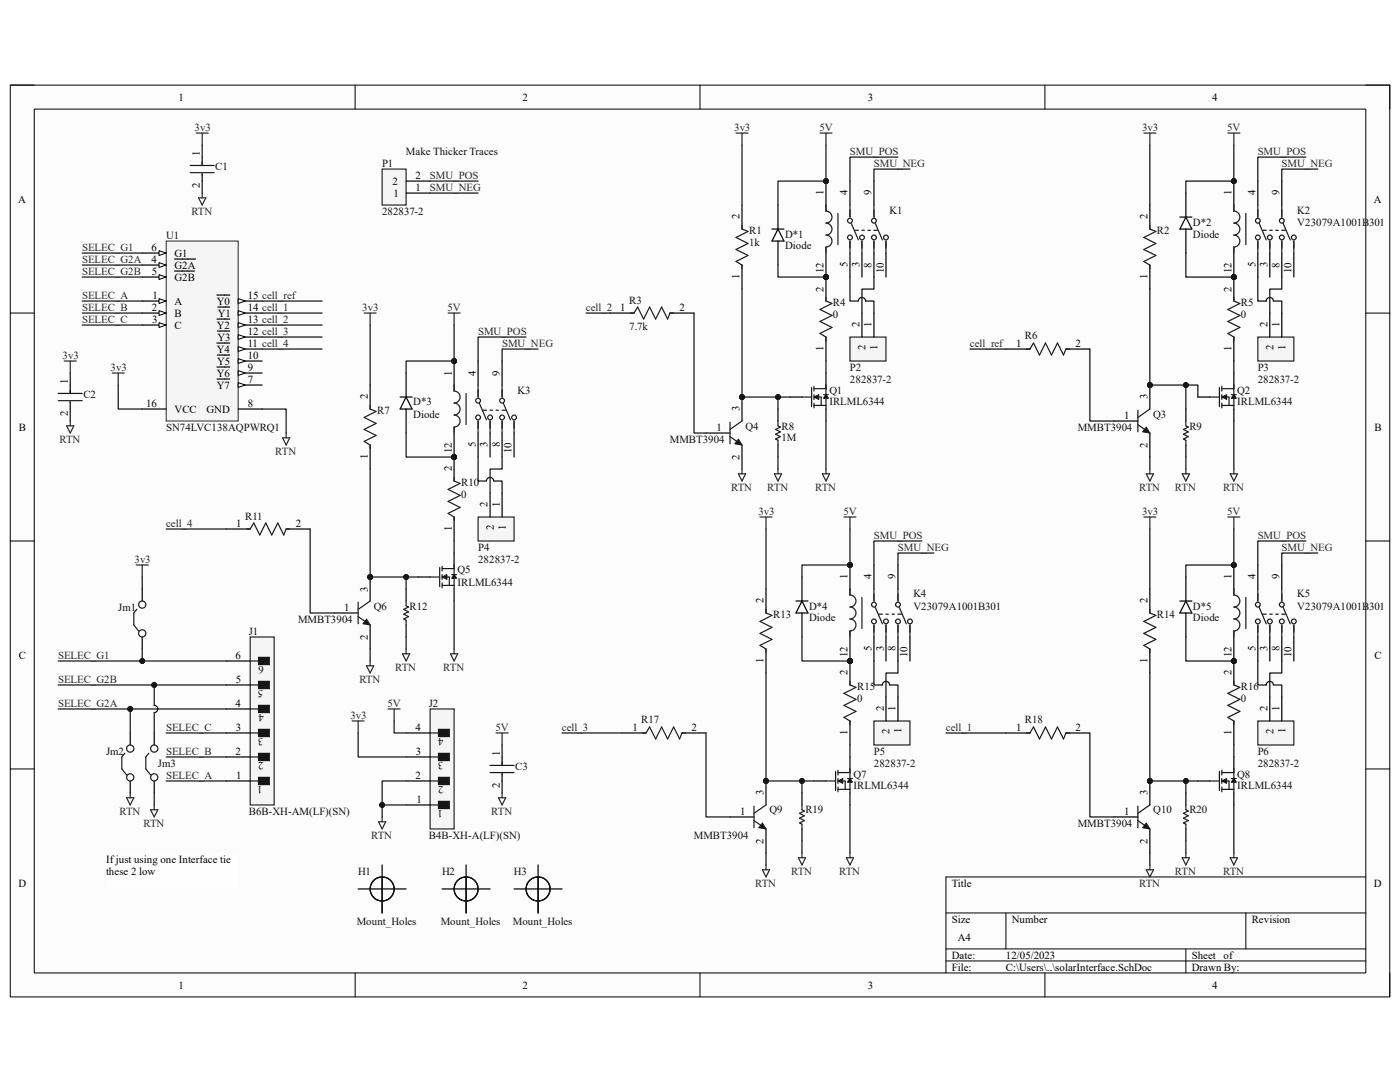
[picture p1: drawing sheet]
<svg xmlns="http://www.w3.org/2000/svg" width="279mm" height="216mm" viewBox="0 0 279 216" stroke-linecap="round" stroke-linejoin="round" font-family="sans-serif">
<defs><g id="words">
<g font-size="2.2">
<text x="35.6" y="20.1">1</text>
<text x="104.3" y="20.1">2</text>
<text x="173.2" y="20.1">3</text>
<text x="241.9" y="20.1">4</text>
<text x="39.9" y="31.1" transform="rotate(-90 39.9 31.1)">1</text>
<text x="82.9" y="35.7">2</text>
<text x="3.6" y="40.5">A</text>
<text x="39.9" y="37.6" transform="rotate(-90 39.9 37.6)">2</text>
<text x="78.4" y="36.9">2</text>
<text x="78.5" y="39.2">1</text>
<text x="82.9" y="38.1">1</text>
<text x="164.4" y="39" transform="rotate(-90 164.4 39)">1</text>
<text x="169.2" y="39" transform="rotate(-90 169.2 39)">4</text>
<text x="173.9" y="39" transform="rotate(-90 173.9 39)">9</text>
<text x="245.7" y="39" transform="rotate(-90 245.7 39)">1</text>
<text x="250.6" y="39" transform="rotate(-90 250.6 39)">4</text>
<text x="255.4" y="39" transform="rotate(-90 255.4 39)">9</text>
<text x="274.2" y="40.5">A</text>
<text x="147.6" y="43.8" transform="rotate(-90 147.6 43.8)">2</text>
<text x="229" y="43.8" transform="rotate(-90 229 43.8)">2</text>
<text x="30.2" y="52.4">4</text>
<text x="30.2" y="50">6</text>
<text x="34.8" y="53.6">G2A</text>
<text x="34.8" y="51.2">G1</text>
<text x="169.2" y="53.3" transform="rotate(-90 169.2 53.3)">5</text>
<text x="171.5" y="53.3" transform="rotate(-90 171.5 53.3)">3</text>
<text x="173.9" y="53.4" transform="rotate(-90 173.9 53.4)">8</text>
<text x="250.6" y="53.3" transform="rotate(-90 250.6 53.3)">5</text>
<text x="252.9" y="53.3" transform="rotate(-90 252.9 53.3)">3</text>
<text x="255.4" y="53.4" transform="rotate(-90 255.4 53.4)">8</text>
<text x="30.3" y="54.8">5</text>
<text x="30.4" y="59.6">1</text>
<text x="34.8" y="56">G2B</text>
<text x="49.4" y="59.6">15 cell_ref</text>
<text x="147.6" y="55.6" transform="rotate(-90 147.6 55.6)">1</text>
<text x="164.4" y="58.2" transform="rotate(-90 164.4 58.2)">2</text>
<text x="164.4" y="54.5" transform="rotate(-90 164.4 54.5)">12</text>
<text x="176.4" y="54.5" transform="rotate(-90 176.4 54.5)">10</text>
<text x="229" y="55.6" transform="rotate(-90 229 55.6)">1</text>
<text x="245.7" y="54.5" transform="rotate(-90 245.7 54.5)">12</text>
<text x="245.8" y="58.2" transform="rotate(-90 245.8 58.2)">2</text>
<text x="257.7" y="54.5" transform="rotate(-90 257.7 54.5)">10</text>
<text x="30.3" y="62">2</text>
<text x="30.4" y="64.4">3</text>
<text x="34.8" y="60.8">A</text>
<text x="34.8" y="63.2">B</text>
<text x="34.8" y="65.6">C</text>
<text x="43.3" y="60.8">Y0</text>
<text x="43.3" y="65.6">Y2</text>
<text x="43.5" y="63.2">Y1</text>
<text x="49.4" y="64.4">13 cell_2</text>
<text x="49.4" y="62">14 cell_1</text>
<text x="123.8" y="62">1</text>
<text x="135.6" y="62">2</text>
<text x="171.5" y="65.3" transform="rotate(-90 171.5 65.3)">2</text>
<text x="173.9" y="65.3" transform="rotate(-90 173.9 65.3)">1</text>
<text x="252.9" y="65.3" transform="rotate(-90 252.9 65.3)">2</text>
<text x="255.4" y="65.3" transform="rotate(-90 255.4 65.3)">1</text>
<text x="43.3" y="70.4">Y4</text>
<text x="43.4" y="68">Y3</text>
<text x="49.4" y="71.6">10</text>
<text x="49.4" y="69.2">11 cell_4</text>
<text x="49.4" y="66.8">12 cell_3</text>
<text x="164.4" y="70" transform="rotate(-90 164.4 70)">1</text>
<text x="172.8" y="69.9" transform="rotate(-90 172.8 69.9)">2</text>
<text x="175.1" y="69.8" transform="rotate(-90 175.1 69.8)">1</text>
<text x="202.8" y="69.2">1</text>
<text x="214.6" y="69.2">2</text>
<text x="245.7" y="70" transform="rotate(-90 245.7 70)">1</text>
<text x="254.1" y="69.9" transform="rotate(-90 254.1 69.9)">2</text>
<text x="256.5" y="69.8" transform="rotate(-90 256.5 69.8)">1</text>
<text x="13.5" y="76.6" transform="rotate(-90 13.5 76.6)">1</text>
<text x="43.3" y="75.2">Y6</text>
<text x="43.3" y="77.6">Y7</text>
<text x="43.3" y="72.8">Y5</text>
<text x="49.4" y="76.4">7</text>
<text x="49.4" y="74">9</text>
<text x="90.2" y="74.9" transform="rotate(-90 90.2 74.9)">1</text>
<text x="95" y="74.9" transform="rotate(-90 95 74.9)">4</text>
<text x="99.7" y="74.9" transform="rotate(-90 99.7 74.9)">9</text>
<text x="13.5" y="83.1" transform="rotate(-90 13.5 83.1)">2</text>
<text x="29.2" y="81.2">16</text>
<text x="34.8" y="82.3">VCC</text>
<text x="41.2" y="82.3">GND</text>
<text x="49.4" y="81.2">8</text>
<text x="73.4" y="79.7" transform="rotate(-90 73.4 79.7)">2</text>
<text x="147.6" y="82.1" transform="rotate(-90 147.6 82.1)">3</text>
<text x="224.3" y="83.6">1</text>
<text x="229" y="79.7" transform="rotate(-90 229 79.7)">3</text>
<text x="3.8" y="85.9">B</text>
<text x="95" y="89.2" transform="rotate(-90 95 89.2)">5</text>
<text x="97.3" y="89.2" transform="rotate(-90 97.3 89.2)">3</text>
<text x="99.7" y="89.3" transform="rotate(-90 99.7 89.3)">8</text>
<text x="143" y="85.9">1</text>
<text x="229" y="89.3" transform="rotate(-90 229 89.3)">2</text>
<text x="274.3" y="85.9">B</text>
<text x="73.4" y="91.5" transform="rotate(-90 73.4 91.5)">1</text>
<text x="90.2" y="94.1" transform="rotate(-90 90.2 94.1)">2</text>
<text x="90.2" y="90.4" transform="rotate(-90 90.2 90.4)">12</text>
<text x="102.1" y="90.4" transform="rotate(-90 102.1 90.4)">10</text>
<text x="147.6" y="91.7" transform="rotate(-90 147.6 91.7)">2</text>
<text x="97.3" y="101.3" transform="rotate(-90 97.3 101.3)">2</text>
<text x="99.7" y="101.3" transform="rotate(-90 99.7 101.3)">1</text>
<text x="47.2" y="105.1">1</text>
<text x="59" y="105.1">2</text>
<text x="90.2" y="105.9" transform="rotate(-90 90.2 105.9)">1</text>
<text x="98.6" y="105.8" transform="rotate(-90 98.6 105.8)">2</text>
<text x="100.9" y="105.7" transform="rotate(-90 100.9 105.7)">1</text>
<text x="73.4" y="118" transform="rotate(-90 73.4 118)">3</text>
<text x="169.2" y="115.6" transform="rotate(-90 169.2 115.6)">1</text>
<text x="173.9" y="115.6" transform="rotate(-90 173.9 115.6)">4</text>
<text x="178.7" y="115.6" transform="rotate(-90 178.7 115.6)">9</text>
<text x="245.7" y="115.6" transform="rotate(-90 245.7 115.6)">1</text>
<text x="250.6" y="115.6" transform="rotate(-90 250.6 115.6)">4</text>
<text x="255.4" y="115.6" transform="rotate(-90 255.4 115.6)">9</text>
<text x="68.7" y="121.8">1</text>
<text x="152.4" y="120.4" transform="rotate(-90 152.4 120.4)">2</text>
<text x="229" y="120.4" transform="rotate(-90 229 120.4)">2</text>
<text x="3.7" y="131.4">C</text>
<text x="47" y="131.4">6</text>
<text x="73.4" y="127.6" transform="rotate(-90 73.4 127.6)">2</text>
<text x="169.2" y="131.1" transform="rotate(-90 169.2 131.1)">12</text>
<text x="173.9" y="130" transform="rotate(-90 173.9 130)">5</text>
<text x="176.4" y="129.9" transform="rotate(-90 176.4 129.9)">3</text>
<text x="178.7" y="130" transform="rotate(-90 178.7 130)">8</text>
<text x="181.1" y="131.1" transform="rotate(-90 181.1 131.1)">10</text>
<text x="245.7" y="131.1" transform="rotate(-90 245.7 131.1)">12</text>
<text x="250.6" y="130" transform="rotate(-90 250.6 130)">5</text>
<text x="252.9" y="129.9" transform="rotate(-90 252.9 129.9)">3</text>
<text x="255.4" y="130" transform="rotate(-90 255.4 130)">8</text>
<text x="257.7" y="131.1" transform="rotate(-90 257.7 131.1)">10</text>
<text x="274.3" y="131.4">C</text>
<text x="47.1" y="136.2">5</text>
<text x="152.4" y="132.3" transform="rotate(-90 152.4 132.3)">1</text>
<text x="169.2" y="134.7" transform="rotate(-90 169.2 134.7)">2</text>
<text x="229" y="132.3" transform="rotate(-90 229 132.3)">1</text>
<text x="245.7" y="134.7" transform="rotate(-90 245.7 134.7)">2</text>
<text x="47" y="141">4</text>
<text x="176.4" y="141.9" transform="rotate(-90 176.4 141.9)">2</text>
<text x="178.7" y="141.9" transform="rotate(-90 178.7 141.9)">1</text>
<text x="252.9" y="141.9" transform="rotate(-90 252.9 141.9)">2</text>
<text x="255.4" y="141.9" transform="rotate(-90 255.4 141.9)">1</text>
<text x="47.1" y="145.8">3</text>
<text x="82.9" y="145.8">4</text>
<text x="126.2" y="145.8">1</text>
<text x="138" y="145.8">2</text>
<text x="169.2" y="146.6" transform="rotate(-90 169.2 146.6)">1</text>
<text x="177.5" y="146.5" transform="rotate(-90 177.5 146.5)">2</text>
<text x="179.9" y="146.3" transform="rotate(-90 179.9 146.3)">1</text>
<text x="202.8" y="145.8">1</text>
<text x="214.6" y="145.8">2</text>
<text x="245.7" y="146.6" transform="rotate(-90 245.7 146.6)">1</text>
<text x="254.1" y="146.5" transform="rotate(-90 254.1 146.5)">2</text>
<text x="256.5" y="146.3" transform="rotate(-90 256.5 146.3)">1</text>
<text x="47" y="150.6">2</text>
<text x="47.2" y="155.4">1</text>
<text x="82.9" y="155.4">2</text>
<text x="83" y="150.6">3</text>
<text x="99.7" y="150.8" transform="rotate(-90 99.7 150.8)">1</text>
<text x="83.1" y="160.1">1</text>
<text x="99.7" y="157.3" transform="rotate(-90 99.7 157.3)">2</text>
<text x="152.4" y="158.7" transform="rotate(-90 152.4 158.7)">3</text>
<text x="229" y="158.7" transform="rotate(-90 229 158.7)">3</text>
<text x="147.7" y="162.6">1</text>
<text x="224.3" y="162.6">1</text>
<text x="21.2" y="172.1">If just using one Interface tie</text>
<text x="152.4" y="168.3" transform="rotate(-90 152.4 168.3)">2</text>
<text x="229" y="168.3" transform="rotate(-90 229 168.3)">2</text>
<text x="3.7" y="176.9">D</text>
<text x="21.2" y="174.5">these 2 low</text>
<text x="189.9" y="176.9">Title</text>
<text x="274.2" y="176.9">D</text>
<text x="189.9" y="184.1">Size</text>
<text x="201.9" y="184.1">Number</text>
<text x="249.8" y="184.1">Revision</text>
<text x="189.9" y="191.3">Date:</text>
<text x="191.2" y="187.7">A4</text>
<text x="200.7" y="191.3">12/05/2023</text>
<text x="237.8" y="191.3">Sheet of</text>
<text x="35.6" y="197.3">1</text>
<text x="104.3" y="197.3">2</text>
<text x="173.2" y="197.3">3</text>
<text x="189.9" y="193.7">File:</text>
<text x="200.7" y="193.7">C:\Users\..\solarInterface.SchDoc</text>
<text x="237.9" y="193.7">Drawn By:</text>
<text x="241.9" y="197.3">4</text>
</g>
<g font-size="2.2" fill="#262626">
<text x="38.8" y="26.1">3v3</text>
<text x="146.5" y="26.1">3v3</text>
<text x="163.5" y="26.1">5V</text>
<text x="227.9" y="26.1">3v3</text>
<text x="244.9" y="26.1">5V</text>
<text x="85.8" y="35.7">SMU_POS</text>
<text x="169.6" y="30.9">SMU_POS</text>
<text x="174.4" y="33.3">SMU_NEG</text>
<text x="251" y="30.9">SMU_POS</text>
<text x="255.8" y="33.3">SMU_NEG</text>
<text x="85.8" y="38.1">SMU_NEG</text>
<text x="38.2" y="42.8">RTN</text>
<text x="16.4" y="50">SELEC_G1</text>
<text x="16.4" y="52.4">SELEC_G2A</text>
<text x="16.4" y="59.6">SELEC_A</text>
<text x="16.4" y="54.8">SELEC_G2B</text>
<text x="16.4" y="62">SELEC_B</text>
<text x="16.4" y="64.4">SELEC_C</text>
<text x="72.3" y="62">3v3</text>
<text x="89.3" y="62">5V</text>
<text x="116.9" y="62">cell_2</text>
<text x="12.5" y="71.6">3v3</text>
<text x="95.4" y="66.8">SMU_POS</text>
<text x="100.2" y="69.2">SMU_NEG</text>
<text x="193.5" y="69.2">cell_ref</text>
<text x="22.1" y="74">3v3</text>
<text x="11.9" y="88.3">RTN</text>
<text x="54.9" y="90.7">RTN</text>
<text x="145.9" y="97.9">RTN</text>
<text x="153.1" y="97.9">RTN</text>
<text x="162.7" y="97.9">RTN</text>
<text x="227.3" y="97.9">RTN</text>
<text x="234.5" y="97.9">RTN</text>
<text x="244.1" y="97.9">RTN</text>
<text x="33.1" y="105.1">cell_4</text>
<text x="151.3" y="102.7">3v3</text>
<text x="168.3" y="102.7">5V</text>
<text x="174.4" y="107.5">SMU_POS</text>
<text x="227.9" y="102.7">3v3</text>
<text x="244.9" y="102.7">5V</text>
<text x="251" y="107.5">SMU_POS</text>
<text x="26.8" y="112.3">3v3</text>
<text x="179.2" y="109.9">SMU_NEG</text>
<text x="255.8" y="109.9">SMU_NEG</text>
<text x="11.6" y="131.4">SELEC_G1</text>
<text x="11.6" y="136.2">SELEC_G2B</text>
<text x="71.7" y="136.2">RTN</text>
<text x="78.9" y="133.8">RTN</text>
<text x="88.5" y="133.8">RTN</text>
<text x="11.6" y="141">SELEC_G2A</text>
<text x="69.9" y="143.4">3v3</text>
<text x="77.3" y="141">5V</text>
<text x="33.1" y="145.8">SELEC_C</text>
<text x="98.9" y="145.8">5V</text>
<text x="112.1" y="145.8">cell_3</text>
<text x="188.8" y="145.8">cell_1</text>
<text x="33.1" y="150.6">SELEC_B</text>
<text x="33.1" y="155.4">SELEC_A</text>
<text x="23.8" y="162.6">RTN</text>
<text x="28.6" y="164.9">RTN</text>
<text x="74.1" y="167.3">RTN</text>
<text x="98" y="162.6">RTN</text>
<text x="150.7" y="176.9">RTN</text>
<text x="157.9" y="174.5">RTN</text>
<text x="167.5" y="174.5">RTN</text>
<text x="227.3" y="176.9">RTN</text>
<text x="234.5" y="174.5">RTN</text>
<text x="244.1" y="174.5">RTN</text>
</g>
<g font-size="2.2" fill="#0e0e0e">
<text x="43" y="34">C1</text>
<text x="76.2" y="33.3">P1</text>
<text x="81" y="30.9">Make Thicker Traces</text>
<text x="33.1" y="47.6">U1</text>
<text x="76.2" y="42.8">282837-2</text>
<text x="149.5" y="46.7">R1</text>
<text x="156.7" y="47.4">D*1</text>
<text x="177.5" y="42.6">K1</text>
<text x="230.9" y="46.7">R2</text>
<text x="238.1" y="45">D*2</text>
<text x="238.1" y="47.4">Diode</text>
<text x="258.9" y="42.6">K2</text>
<text x="258.9" y="45">V23079A1001B301</text>
<text x="149.5" y="49.1">1k</text>
<text x="156.7" y="49.8">Diode</text>
<text x="125.6" y="60.6">R3</text>
<text x="125.6" y="65.8">7.7k</text>
<text x="166.2" y="61">R4</text>
<text x="166.2" y="63.5">0</text>
<text x="247.6" y="61">R5</text>
<text x="247.6" y="63.5">0</text>
<text x="204.6" y="67.7">R6</text>
<text x="169.6" y="74">P2</text>
<text x="169.6" y="76.4">282837-2</text>
<text x="251" y="74">P3</text>
<text x="251" y="76.4">282837-2</text>
<text x="16.6" y="79.5">C2</text>
<text x="75.3" y="82.6">R7</text>
<text x="82.5" y="80.9">D*3</text>
<text x="82.5" y="83.3">Diode</text>
<text x="103.3" y="78.5">K3</text>
<text x="165.5" y="78.5">Q1</text>
<text x="165.5" y="80.9">IRLML6344</text>
<text x="230.2" y="83.3">Q3</text>
<text x="246.9" y="78.5">Q2</text>
<text x="246.9" y="80.9">IRLML6344</text>
<text x="33.1" y="85.9">SN74LVC138AQPWRQ1</text>
<text x="133.7" y="88.3">MMBT3904</text>
<text x="148.8" y="85.7">Q4</text>
<text x="156" y="85.7">R8</text>
<text x="156" y="88.1">1M</text>
<text x="215.1" y="85.9">MMBT3904</text>
<text x="237.4" y="85.7">R9</text>
<text x="92" y="96.9">R10</text>
<text x="92" y="99.4">0</text>
<text x="48.9" y="103.7">R11</text>
<text x="95.4" y="109.9">P4</text>
<text x="95.4" y="112.3">282837-2</text>
<text x="91.3" y="114.4">Q5</text>
<text x="91.3" y="116.8">IRLML6344</text>
<text x="182.3" y="119.2">K4</text>
<text x="258.9" y="119.2">K5</text>
<text x="23.6" y="121.8">Jm1</text>
<text x="59.5" y="124.2">MMBT3904</text>
<text x="74.6" y="121.6">Q6</text>
<text x="81.7" y="121.6">R12</text>
<text x="154.3" y="123.3">R13</text>
<text x="161.5" y="121.6">D*4</text>
<text x="161.5" y="124">Diode</text>
<text x="182.3" y="121.6">V23079A1001B301</text>
<text x="230.9" y="123.3">R14</text>
<text x="238.1" y="121.6">D*5</text>
<text x="238.1" y="124">Diode</text>
<text x="258.9" y="121.6">V23079A1001B301</text>
<text x="49.7" y="126.7">J1</text>
<text x="52.5" y="137.6" transform="rotate(-180 52.5 137.6)">5</text>
<text x="52.6" y="132.8" transform="rotate(-180 52.6 132.8)">6</text>
<text x="171.1" y="137.7">R15</text>
<text x="247.6" y="137.7">R16</text>
<text x="52.6" y="142.4" transform="rotate(-180 52.6 142.4)">4</text>
<text x="85.6" y="141">J2</text>
<text x="171.1" y="140">0</text>
<text x="247.6" y="140">0</text>
<text x="52.5" y="147.2" transform="rotate(-180 52.5 147.2)">3</text>
<text x="88.5" y="147.2" transform="rotate(-180 88.5 147.2)">4</text>
<text x="128" y="144.4">R17</text>
<text x="204.6" y="144.4">R18</text>
<text x="21.2" y="150.6">Jm2</text>
<text x="31.5" y="153">Jm3</text>
<text x="52.6" y="152" transform="rotate(-180 52.6 152)">2</text>
<text x="88.4" y="152" transform="rotate(-180 88.4 152)">3</text>
<text x="102.8" y="153.7">C3</text>
<text x="170.3" y="155.2">Q7</text>
<text x="174.4" y="150.6">P5</text>
<text x="174.4" y="153">282837-2</text>
<text x="246.9" y="155.2">Q8</text>
<text x="251" y="150.6">P6</text>
<text x="251" y="153">282837-2</text>
<text x="52.4" y="156.8" transform="rotate(-180 52.4 156.8)">1</text>
<text x="88.4" y="161.5" transform="rotate(-180 88.4 161.5)">1</text>
<text x="88.5" y="156.8" transform="rotate(-180 88.5 156.8)">2</text>
<text x="170.3" y="157.5">IRLML6344</text>
<text x="246.9" y="157.5">IRLML6344</text>
<text x="49.7" y="162.6">B6B-XH-AM(LF)(SN)</text>
<text x="85.6" y="167.3">B4B-XH-A(LF)(SN)</text>
<text x="138.5" y="167.3">MMBT3904</text>
<text x="153.6" y="162.3">Q9</text>
<text x="160.7" y="162.3">R19</text>
<text x="215.1" y="164.9">MMBT3904</text>
<text x="230.2" y="162.3">Q10</text>
<text x="237.4" y="162.3">R20</text>
<text x="71.5" y="174.5">H1</text>
<text x="88.2" y="174.5">H2</text>
<text x="102.6" y="174.5">H3</text>
<text x="71.2" y="184.6">Mount_Holes</text>
<text x="88" y="184.6">Mount_Holes</text>
<text x="102.4" y="184.6">Mount_Holes</text>
</g>
</g></defs>
<path d="M2.1 17h275.3v181.9h-275.3z" fill-rule="evenodd" fill="#fcfcfc"/>
<path d="M2.1 17h275.3v181.9h-275.3z" fill="none" stroke="#000" stroke-width=".2"/>
<path d="M6.8 21.8h265.8v172.3h-265.8z" fill-rule="evenodd" fill="#fcfcfc"/>
<g fill="none" stroke="#000" stroke-width=".2">
<path d="M2 17h4.8M70.9 17v4.8M139.7 17v4.8M208.5 17v4.8M272.6 17h4.8v4.8M6.8 21.8h265.8v172.3h-265.8zM2 62.5h4.8M272.6 62.5h4.8M2 107.9h4.8M272.6 107.9h4.8M2 153.4h4.8M272.6 153.4h4.8"/>
<path d="M272.6 175h-83.8v19.1M70.9 194.1v4.8M139.7 194.1v4.8M188.8 182.2h83.8M188.8 189.3h83.8M188.8 191.7h83.8M200.8 182.2v7.1M208.5 194.1v4.8M236.7 189.3v4.8M248.6 182.2v7.1M277.4 194.1v4.8"/>
</g>
<path d="M33.2 48.1h14.3v35.9h-14.3z" fill-rule="evenodd" fill="#f5f5f5"/>
<path d="M33.2 48.1h14.3v35.9h-14.3z" fill="none" stroke="#262626" stroke-width=".2"/>
<path d="M28.4 60.1h4.8" fill="none" stroke="#000" stroke-width=".24"/>
<path d="M31.7 59.6l1.5 .5-1.5 .4z" fill="#fbfbfb"/>
<path d="M31.7 59.6l1.5 .5-1.5 .4z" fill="none" stroke="#000" stroke-width=".2"/>
<path d="M28.4 62.5h4.8" fill="none" stroke="#000" stroke-width=".24"/>
<path d="M31.7 62l1.5 .5-1.5 .4z" fill="#fbfbfb"/>
<path d="M31.7 62l1.5 .5-1.5 .4z" fill="none" stroke="#000" stroke-width=".2"/>
<path d="M28.4 64.9h4.8" fill="none" stroke="#000" stroke-width=".24"/>
<path d="M31.7 64.4l1.5 .5-1.5 .4z" fill="#fbfbfb"/>
<path d="M31.7 64.4l1.5 .5-1.5 .4z" fill="none" stroke="#000" stroke-width=".2"/>
<path d="M28.4 52.9h4.8" fill="none" stroke="#000" stroke-width=".24"/>
<path d="M31.7 52.4l1.5 .5-1.5 .5z" fill="#fbfbfb"/>
<path d="M31.7 52.4l1.5 .5-1.5 .5z" fill="none" stroke="#000" stroke-width=".2"/>
<path d="M28.4 55.3h4.8M34.8 51.7h4.2" fill="none" stroke="#000" stroke-width=".24"/>
<path d="M31.7 54.8l1.5 .5-1.5 .5z" fill="#fbfbfb"/>
<path d="M31.7 54.8l1.5 .5-1.5 .5z" fill="none" stroke="#000" stroke-width=".2"/>
<path d="M28.4 50.5h4.8M34.8 54.1h4" fill="none" stroke="#000" stroke-width=".24"/>
<path d="M31.7 50l1.5 .5-1.5 .5z" fill="#fbfbfb"/>
<path d="M31.7 50l1.5 .5-1.5 .5z" fill="none" stroke="#000" stroke-width=".2"/>
<path d="M47.5 76.8h4.8" fill="none" stroke="#000" stroke-width=".24"/>
<path d="M47.5 76.4l1.5 .4-1.5 .5z" fill="#fbfbfb"/>
<path d="M47.5 76.4l1.5 .4-1.5 .5z" fill="none" stroke="#000" stroke-width=".2"/>
<path d="M43.3 75.6h2.6M47.5 74.4h4.8M47.5 81.6h4.8" fill="none" stroke="#000" stroke-width=".24"/>
<path d="M47.5 74l1.5 .4-1.5 .5z" fill="#fbfbfb"/>
<path d="M47.5 74l1.5 .4-1.5 .5z" fill="none" stroke="#000" stroke-width=".2"/>
<path d="M43.3 73.2h2.6M47.5 72h4.8" fill="none" stroke="#000" stroke-width=".24"/>
<path d="M47.5 71.6l1.5 .4-1.5 .5z" fill="#fbfbfb"/>
<path d="M47.5 71.6l1.5 .4-1.5 .5z" fill="none" stroke="#000" stroke-width=".2"/>
<path d="M43.4 70.8h2.5M47.5 69.6h4.8" fill="none" stroke="#000" stroke-width=".24"/>
<path d="M47.5 69.2l1.5 .4-1.5 .5z" fill="#fbfbfb"/>
<path d="M47.5 69.2l1.5 .4-1.5 .5z" fill="none" stroke="#000" stroke-width=".2"/>
<path d="M43.3 68.5h2.6M47.5 67.3h4.8" fill="none" stroke="#000" stroke-width=".24"/>
<path d="M47.5 66.8l1.5 .5-1.5 .4z" fill="#fbfbfb"/>
<path d="M47.5 66.8l1.5 .5-1.5 .4z" fill="none" stroke="#000" stroke-width=".2"/>
<path d="M43.4 66.1h2.5M47.5 64.9h4.8" fill="none" stroke="#000" stroke-width=".24"/>
<path d="M47.5 64.4l1.5 .5-1.5 .4z" fill="#fbfbfb"/>
<path d="M47.5 64.4l1.5 .5-1.5 .4z" fill="none" stroke="#000" stroke-width=".2"/>
<path d="M43.3 63.7h2.6M47.5 62.5h4.8" fill="none" stroke="#000" stroke-width=".24"/>
<path d="M47.5 62l1.5 .5-1.5 .4z" fill="#fbfbfb"/>
<path d="M47.5 62l1.5 .5-1.5 .4z" fill="none" stroke="#000" stroke-width=".2"/>
<path d="M43.5 61.3h2.4M47.5 60.1h4.8" fill="none" stroke="#000" stroke-width=".24"/>
<path d="M47.5 59.6l1.5 .5-1.5 .4z" fill="#fbfbfb"/>
<path d="M47.5 59.6l1.5 .5-1.5 .4z" fill="none" stroke="#000" stroke-width=".2"/>
<path d="M43.3 58.9h2.6M28.4 81.6h4.8" fill="none" stroke="#000" stroke-width=".24"/>
<circle cx="164.8" cy="55.3" r=".48" fill="#0e0e0e"/>
<circle cx="164.8" cy="55.3" r=".48" fill="none" stroke="#0e0e0e" stroke-width=".2"/>
<circle cx="164.8" cy="36.1" r=".48" fill="#0e0e0e"/>
<circle cx="164.8" cy="36.1" r=".48" fill="none" stroke="#0e0e0e" stroke-width=".2"/>
<path d="M164.8 50.5v4.8" fill="none" stroke="#000" stroke-width=".24"/>
<circle cx="164.8" cy="55.3" r=".48" fill="#0e0e0e"/>
<circle cx="164.8" cy="55.3" r=".48" fill="none" stroke="#0e0e0e" stroke-width=".2"/>
<path d="M164.8 36.1v4.8" fill="none" stroke="#000" stroke-width=".24"/>
<circle cx="164.8" cy="36.1" r=".48" fill="#0e0e0e"/>
<circle cx="164.8" cy="36.1" r=".48" fill="none" stroke="#0e0e0e" stroke-width=".2"/>
<path d="M169.6 36.1v4.8M174.4 36.1v4.8M169.6 50.5v4.8M172 50.5v4.8M174.4 50.5v4.8M176.8 50.5v4.8M164.8 74.4v2.4M164.8 81.6v2.4" fill="none" stroke="#000" stroke-width=".24"/>
<g fill="none" stroke="#1c1c1c" stroke-width=".24">
<path d="M164.8 40.9v1.2a1.2 1.2 0 0 1 1.2 1.2 1.2 1.2 0 0 1-1.2 1.2 1.2 1.2 0 0 1 1.2 1.2 1.2 1.2 0 0 1-1.2 1.2 1.2 1.2 0 0 1 1.2 1.2 1.2 1.2 0 0 1-1.2 1.2v1.2M167.2 42.6v6.2M169.6 40.9v2.4M169.6 48.1v2.4M169.9 44.5l1.4 3.4M170.6 45.9h.7M172 45.9h.5M172 48.1v2.4M173.2 46h.5M174.4 46h.7M174.4 40.9v2.4M174.4 48.1v2.4"/>
<path d="M174.7 44.5l1.4 3.4M176.8 48.1v2.4M160.1 79.2h1.9M162 77.3v3.8M162.4 77.5h2.4M162.4 79.2h1.5M162.4 77.1v.9M162.4 78.7v1M162.4 80.9h2.4M162.4 80.4v1"/>
<circle cx="169.6" cy="47.4" r=".48"/>
<circle cx="169.6" cy="44" r=".48"/>
<circle cx="172" cy="47.4" r=".48"/>
<circle cx="174.4" cy="47.4" r=".48"/>
<circle cx="174.4" cy="44" r=".48"/>
<circle cx="176.8" cy="47.4" r=".48"/>
</g>
<path d="M162.4 79.2l1-.5v1z" fill="#1c1c1c"/>
<path d="M162.4 79.2l1-.5v1z" fill="none" stroke="#1c1c1c" stroke-width=".2"/>
<path d="M163.9 79.2v1.7M164.4 78.7h.9M164.8 76.8v4.8" fill="none" stroke="#1c1c1c" stroke-width=".24"/>
<path d="M157.7 79.2h2.4" fill="none" stroke="#000" stroke-width=".24"/>
<path d="M164.8 78.7l.5 .8h-.9z" fill="#1c1c1c"/>
<path d="M164.8 78.7l.5 .8h-.9z" fill="none" stroke="#1c1c1c" stroke-width=".24"/>
<path d="M154.1 45.7h2.4M155.3 40.9v4.8M155.3 48.1v4.8M155.3 45.7l1.2 2.4h-2.4z" fill="none" stroke="#000" stroke-width=".24"/>
<circle cx="148.1" cy="79.2" r=".48" fill="#0e0e0e"/>
<circle cx="148.1" cy="79.2" r=".48" fill="none" stroke="#0e0e0e" stroke-width=".2"/>
<path d="M148.1 79.2v4.8M140.9 86.4h4.8M148.1 88.8v4.8" fill="none" stroke="#000" stroke-width=".24"/>
<circle cx="148.1" cy="79.2" r=".48" fill="#0e0e0e"/>
<circle cx="148.1" cy="79.2" r=".48" fill="none" stroke="#0e0e0e" stroke-width=".2"/>
<path d="M145.7 87.1l2.4 1.7M145.7 84.3v4.3M148.1 84l-2.4 1.7" fill="none" stroke="#1c1c1c" stroke-width=".24"/>
<path d="M147.4 87.6l.7 1.2-1.5-.2z" fill="#1c1c1c"/>
<path d="M147.4 87.6l.7 1.2-1.5-.2z" fill="none" stroke="#1c1c1c" stroke-width=".2"/>
<path d="M148.1 40.9v4.8M148.1 52.9v4.8M121.7 62.5h4.8M133.7 62.5h4.8" fill="none" stroke="#000" stroke-width=".24"/>
<path d="M148.1 45v.7l1.2 .5-2.4 1.2 2.4 1.2-2.4 1.2 2.4 1.2-2.4 1.2 1.2 .7v.7M125.8 62.5h.7l.8-1.2 1.1 2.4 1.2-2.4 1.2 2.4 1.2-2.4 1.2 2.4 .5-1.2h.7" fill="none" stroke="#1c1c1c" stroke-width=".24"/>
<circle cx="164.8" cy="55.3" r=".48" fill="#0e0e0e"/>
<circle cx="164.8" cy="55.3" r=".48" fill="none" stroke="#0e0e0e" stroke-width=".2"/>
<path d="M164.8 55.3v4.8M164.8 67.3v4.7" fill="none" stroke="#000" stroke-width=".24"/>
<circle cx="164.8" cy="55.3" r=".48" fill="#0e0e0e"/>
<circle cx="164.8" cy="55.3" r=".48" fill="none" stroke="#0e0e0e" stroke-width=".2"/>
<path d="M38 33h4.7M38 34.5h4.7M40.3 32.3v.7M40.3 34.7v.2M164.8 59.4v.7l1.2 .5-2.4 1.1 2.4 1.2-2.4 1.2 2.4 1.2-2.4 1.2 1.2 .8v.7M155.3 84v1l.4 .2-.9 .5 .9 .5-.9 .4 .9 .5-.9 .5 .5 .2v1" fill="none" stroke="#1c1c1c" stroke-width=".24"/>
<path d="M40.3 31.3v1.7M40.3 34.7v1.4M155.3 81.6v2.4M155.3 88.8v2.4" fill="none" stroke="#000" stroke-width=".24"/>
<path d="M39.2 26.6h2.3M39.6 39.5h1.5l-.8 1.4zM40.3 26.6v2.3M40.3 38.5v1M146.9 26.6h2.4M148.1 26.6v2.4M163.6 26.6h2.4M164.8 26.6v2.4M154.5 94.5h1.5l-.7 1.5zM155.3 93.6v.9M164.1 94.5h1.5l-.8 1.5zM164.8 93.6v.9" fill="none" stroke="#262626" stroke-width=".24"/>
<circle cx="169.6" cy="131.9" r=".48" fill="#0e0e0e"/>
<circle cx="169.6" cy="131.9" r=".48" fill="none" stroke="#0e0e0e" stroke-width=".2"/>
<circle cx="169.6" cy="112.7" r=".48" fill="#0e0e0e"/>
<circle cx="169.6" cy="112.7" r=".48" fill="none" stroke="#0e0e0e" stroke-width=".2"/>
<path d="M169.6 127.1v4.8" fill="none" stroke="#000" stroke-width=".24"/>
<circle cx="169.6" cy="131.9" r=".48" fill="#0e0e0e"/>
<circle cx="169.6" cy="131.9" r=".48" fill="none" stroke="#0e0e0e" stroke-width=".2"/>
<path d="M169.6 112.7v4.8" fill="none" stroke="#000" stroke-width=".24"/>
<circle cx="169.6" cy="112.7" r=".48" fill="#0e0e0e"/>
<circle cx="169.6" cy="112.7" r=".48" fill="none" stroke="#0e0e0e" stroke-width=".2"/>
<path d="M174.4 112.7v4.8M179.2 112.7v4.8M174.4 127.1v4.8M176.8 127.1v4.8M179.2 127.1v4.8M181.6 127.1v4.8M169.6 151v2.4M169.6 158.2v2.4" fill="none" stroke="#000" stroke-width=".24"/>
<g fill="none" stroke="#1c1c1c" stroke-width=".24">
<path d="M169.6 117.5v1.2a1.2 1.2 0 0 1 1.2 1.2 1.2 1.2 0 0 1-1.2 1.2 1.2 1.2 0 0 1 1.2 1.2 1.2 1.2 0 0 1-1.2 1.2 1.2 1.2 0 0 1 1.2 1.2 1.2 1.2 0 0 1-1.2 1.2v1.2M172 119.2v6.2M174.4 117.5v2.4M179.2 117.5v2.4M174.4 124.7v2.4M174.7 121.1l1.4 3.4M175.4 122.6h.7M176.8 122.6h.5M176.8 124.7v2.4M178 122.6h.5M179.2 122.6h.7M179.2 124.7v2.4"/>
<path d="M179.4 121.1l1.5 3.4M181.6 124.7v2.4M164.8 155.8h2M166.8 153.9v3.8M167.2 154.2h2.4M167.2 155.8h1.5M167.2 157.5h2.4M167.2 153.7v.9M167.2 155.4v.9M167.2 157v1"/>
<circle cx="174.4" cy="124" r=".48"/>
<circle cx="174.4" cy="120.6" r=".48"/>
<circle cx="176.8" cy="124" r=".48"/>
<circle cx="179.2" cy="120.6" r=".48"/>
<circle cx="179.2" cy="124" r=".48"/>
<circle cx="181.6" cy="124" r=".48"/>
</g>
<path d="M167.2 155.8l1-.4v.9z" fill="#1c1c1c"/>
<path d="M167.2 155.8l1-.4v.9z" fill="none" stroke="#1c1c1c" stroke-width=".2"/>
<path d="M168.7 155.8v1.7M169.1 155.4h1M169.6 153.4v4.8" fill="none" stroke="#1c1c1c" stroke-width=".24"/>
<path d="M162.4 155.8h2.4" fill="none" stroke="#000" stroke-width=".24"/>
<path d="M169.6 155.4l.5 .7h-1z" fill="#1c1c1c"/>
<path d="M169.6 155.4l.5 .7h-1z" fill="none" stroke="#1c1c1c" stroke-width=".24"/>
<path d="M158.9 119.9h2.3M160.1 115.1v4.8M160.1 119.9l1.1 2.4h-2.3zM160.1 122.3v4.8" fill="none" stroke="#000" stroke-width=".24"/>
<circle cx="152.9" cy="155.8" r=".48" fill="#0e0e0e"/>
<circle cx="152.9" cy="155.8" r=".48" fill="none" stroke="#0e0e0e" stroke-width=".2"/>
<path d="M152.9 155.8v4.8M145.7 163h4.8M152.9 165.4v4.8" fill="none" stroke="#000" stroke-width=".24"/>
<circle cx="152.9" cy="155.8" r=".48" fill="#0e0e0e"/>
<circle cx="152.9" cy="155.8" r=".48" fill="none" stroke="#0e0e0e" stroke-width=".2"/>
<path d="M150.5 163.7l2.4 1.7M150.5 160.9v4.3M152.9 160.6l-2.4 1.7" fill="none" stroke="#1c1c1c" stroke-width=".24"/>
<path d="M152.2 164.2l.7 1.2-1.5-.2z" fill="#1c1c1c"/>
<path d="M152.2 164.2l.7 1.2-1.5-.2z" fill="none" stroke="#1c1c1c" stroke-width=".2"/>
<path d="M152.9 117.5v4.8M152.9 129.5v4.8M124.1 146.3h4.8M136.1 146.3h4.8" fill="none" stroke="#000" stroke-width=".24"/>
<path d="M152.9 121.6v.7l1.2 .5-2.4 1.2 2.4 1.2-2.4 1.2 2.4 1.2-2.4 1.2 1.2 .7v.7M128.2 146.3h.7l.7-1.2 1.2 2.4 1.2-2.4 1.2 2.4 1.2-2.4 1.2 2.4 .5-1.2h.7" fill="none" stroke="#1c1c1c" stroke-width=".24"/>
<circle cx="169.6" cy="131.9" r=".48" fill="#0e0e0e"/>
<circle cx="169.6" cy="131.9" r=".48" fill="none" stroke="#0e0e0e" stroke-width=".2"/>
<path d="M169.6 131.9v4.8M169.6 143.9v4.7" fill="none" stroke="#000" stroke-width=".24"/>
<circle cx="169.6" cy="131.9" r=".48" fill="#0e0e0e"/>
<circle cx="169.6" cy="131.9" r=".48" fill="none" stroke="#0e0e0e" stroke-width=".2"/>
<path d="M169.6 136v.7l1.2 .5-2.4 1.2 2.4 1.2-2.4 1.2 2.4 1.1-2.4 1.2 1.2 .8v.7M160.1 160.6v1l.4 .2-.9 .5 .9 .5-.9 .5 .9 .4-.9 .5 .5 .2v1" fill="none" stroke="#1c1c1c" stroke-width=".24"/>
<path d="M160.1 158.2v2.4M160.1 165.4v2.4" fill="none" stroke="#000" stroke-width=".24"/>
<path d="M151.7 103.2h2.4M152.9 103.2v2.4M168.4 103.2h2.4M169.6 103.2v2.4M159.3 171.2h1.5l-.7 1.4zM160.1 170.2v1M168.9 171.2h1.4l-.7 1.4zM169.6 170.2v1" fill="none" stroke="#262626" stroke-width=".24"/>
<circle cx="246.2" cy="55.3" r=".48" fill="#0e0e0e"/>
<circle cx="246.2" cy="55.3" r=".48" fill="none" stroke="#0e0e0e" stroke-width=".2"/>
<circle cx="246.2" cy="36.1" r=".48" fill="#0e0e0e"/>
<circle cx="246.2" cy="36.1" r=".48" fill="none" stroke="#0e0e0e" stroke-width=".2"/>
<path d="M246.2 50.5v4.8" fill="none" stroke="#000" stroke-width=".24"/>
<circle cx="246.2" cy="55.3" r=".48" fill="#0e0e0e"/>
<circle cx="246.2" cy="55.3" r=".48" fill="none" stroke="#0e0e0e" stroke-width=".2"/>
<path d="M246.2 36.1v4.8" fill="none" stroke="#000" stroke-width=".24"/>
<circle cx="246.2" cy="36.1" r=".48" fill="#0e0e0e"/>
<circle cx="246.2" cy="36.1" r=".48" fill="none" stroke="#0e0e0e" stroke-width=".2"/>
<path d="M251 36.1v4.8M255.8 36.1v4.8M251 50.5v4.8M253.4 50.5v4.8M255.8 50.5v4.8M258.2 50.5v4.8M246.2 74.4v2.4M246.2 81.6v2.4" fill="none" stroke="#000" stroke-width=".24"/>
<g fill="none" stroke="#1c1c1c" stroke-width=".24">
<path d="M246.2 40.9v1.2a1.2 1.2 0 0 1 1.2 1.2 1.2 1.2 0 0 1-1.2 1.2 1.2 1.2 0 0 1 1.2 1.2 1.2 1.2 0 0 1-1.2 1.2 1.2 1.2 0 0 1 1.2 1.2 1.2 1.2 0 0 1-1.2 1.2v1.2M248.6 42.6v6.2M251 40.9v2.4M251 48.1v2.4M251.3 44.5l1.4 3.4M252 46h.7M253.4 46h.5M253.4 48.1v2.4M254.6 46h.5M255.8 46h.7M255.8 40.9v2.4M255.8 48.1v2.4"/>
<path d="M256.1 44.5l1.4 3.4M258.2 48.1v2.4M241.4 79.2h2M243.4 77.3v3.8M243.8 77.6h2.4M243.8 79.2h1.5M243.8 77.1v.9M243.8 78.8v.9M243.8 80.9h2.4M243.8 80.4v1"/>
<circle cx="251" cy="44" r=".48"/>
<circle cx="251" cy="47.4" r=".48"/>
<circle cx="253.4" cy="47.4" r=".48"/>
<circle cx="255.8" cy="44" r=".48"/>
<circle cx="255.8" cy="47.4" r=".48"/>
<circle cx="258.2" cy="47.4" r=".48"/>
</g>
<path d="M243.8 79.2l1-.4v.9z" fill="#1c1c1c"/>
<path d="M243.8 79.2l1-.4v.9z" fill="none" stroke="#1c1c1c" stroke-width=".2"/>
<path d="M245.3 79.2v1.7M245.8 78.8h.9M246.2 76.8v4.8" fill="none" stroke="#1c1c1c" stroke-width=".24"/>
<path d="M239.1 79.2h2.3" fill="none" stroke="#000" stroke-width=".24"/>
<path d="M246.2 78.8l.5 .7h-.9z" fill="#1c1c1c"/>
<path d="M246.2 78.8l.5 .7h-.9z" fill="none" stroke="#1c1c1c" stroke-width=".24"/>
<path d="M236.7 38.5v4.8M235.5 43.3h2.4M236.7 45.7v4.8M236.7 43.3l1.2 2.4h-2.4z" fill="none" stroke="#000" stroke-width=".24"/>
<circle cx="229.5" cy="76.8" r=".48" fill="#0e0e0e"/>
<circle cx="229.5" cy="76.8" r=".48" fill="none" stroke="#0e0e0e" stroke-width=".2"/>
<path d="M229.5 76.8v4.8M222.3 84h4.8M229.5 86.4v4.8" fill="none" stroke="#000" stroke-width=".24"/>
<circle cx="229.5" cy="76.8" r=".48" fill="#0e0e0e"/>
<circle cx="229.5" cy="76.8" r=".48" fill="none" stroke="#0e0e0e" stroke-width=".2"/>
<path d="M227.1 84.7l2.4 1.7M227.1 81.9v4.3M229.5 81.6l-2.4 1.7" fill="none" stroke="#1c1c1c" stroke-width=".24"/>
<path d="M228.8 85.2l.7 1.2-1.5-.2z" fill="#1c1c1c"/>
<path d="M228.8 85.2l.7 1.2-1.5-.2z" fill="none" stroke="#1c1c1c" stroke-width=".2"/>
<path d="M229.5 40.9v4.8M229.5 52.9v4.8M200.8 69.6h4.7M212.7 69.6h4.8" fill="none" stroke="#000" stroke-width=".24"/>
<path d="M229.5 45v.7l1.2 .5-2.4 1.2 2.4 1.2-2.4 1.2 2.4 1.2-2.4 1.2 1.2 .7v.7M204.8 69.6h.7l.8-1.1 1.2 2.3 1.2-2.3 1.1 2.3 1.2-2.3 1.2 2.3 .5-1.2h.7" fill="none" stroke="#1c1c1c" stroke-width=".24"/>
<circle cx="246.2" cy="55.3" r=".48" fill="#0e0e0e"/>
<circle cx="246.2" cy="55.3" r=".48" fill="none" stroke="#0e0e0e" stroke-width=".2"/>
<path d="M246.2 55.3v4.8M246.2 67.3v4.7" fill="none" stroke="#000" stroke-width=".24"/>
<circle cx="246.2" cy="55.3" r=".48" fill="#0e0e0e"/>
<circle cx="246.2" cy="55.3" r=".48" fill="none" stroke="#0e0e0e" stroke-width=".2"/>
<path d="M246.2 59.4v.7l1.2 .5-2.4 1.2 2.4 1.1-2.4 1.2 2.4 1.2-2.4 1.2 1.2 .8v.7M236.7 84v1l.4 .2-.9 .5 .9 .5-.9 .4 .9 .5-.9 .5 .5 .2v1" fill="none" stroke="#1c1c1c" stroke-width=".24"/>
<path d="M236.7 81.6v2.4M236.7 88.8v2.4" fill="none" stroke="#000" stroke-width=".24"/>
<path d="M228.3 26.6h2.4M229.5 26.6v2.4M245 26.6h2.4M246.2 26.6v2.4M235.9 94.6h1.5l-.7 1.4zM236.7 93.6v1M245.5 94.6h1.5l-.8 1.4zM246.2 93.6v1" fill="none" stroke="#262626" stroke-width=".24"/>
<circle cx="246.2" cy="131.9" r=".48" fill="#0e0e0e"/>
<circle cx="246.2" cy="131.9" r=".48" fill="none" stroke="#0e0e0e" stroke-width=".2"/>
<circle cx="246.2" cy="112.7" r=".48" fill="#0e0e0e"/>
<circle cx="246.2" cy="112.7" r=".48" fill="none" stroke="#0e0e0e" stroke-width=".2"/>
<path d="M246.2 127.1v4.8" fill="none" stroke="#000" stroke-width=".24"/>
<circle cx="246.2" cy="131.9" r=".48" fill="#0e0e0e"/>
<circle cx="246.2" cy="131.9" r=".48" fill="none" stroke="#0e0e0e" stroke-width=".2"/>
<path d="M246.2 112.7v4.8" fill="none" stroke="#000" stroke-width=".24"/>
<circle cx="246.2" cy="112.7" r=".48" fill="#0e0e0e"/>
<circle cx="246.2" cy="112.7" r=".48" fill="none" stroke="#0e0e0e" stroke-width=".2"/>
<path d="M251 112.7v4.8M255.8 112.7v4.8M251 127.1v4.8M253.4 127.1v4.8M255.8 127.1v4.8M258.2 127.1v4.8M246.2 151v2.4M246.2 158.2v2.4" fill="none" stroke="#000" stroke-width=".24"/>
<g fill="none" stroke="#1c1c1c" stroke-width=".24">
<path d="M246.2 117.5v1.2a1.2 1.2 0 0 1 1.2 1.2 1.2 1.2 0 0 1-1.2 1.2 1.2 1.2 0 0 1 1.2 1.2 1.2 1.2 0 0 1-1.2 1.2 1.2 1.2 0 0 1 1.2 1.2 1.2 1.2 0 0 1-1.2 1.2v1.2M248.6 119.2v6.2M251 117.5v2.4M255.8 117.5v2.4M251 124.7v2.4M251.3 121.1l1.4 3.4M252 122.6h.7M253.4 122.6h.5M253.4 124.7v2.4M254.6 122.6h.5M255.8 122.6h.7M255.8 124.7v2.4"/>
<path d="M256.1 121.1l1.4 3.4M258.2 124.7v2.4M241.4 155.8h2M243.4 153.9v3.9M243.8 154.2h2.4M243.8 155.8h1.5M243.8 157.5h2.4M243.8 153.7v.9M243.8 155.4v.9M243.8 157v1"/>
<circle cx="251" cy="124" r=".48"/>
<circle cx="251" cy="120.6" r=".48"/>
<circle cx="253.4" cy="124" r=".48"/>
<circle cx="255.8" cy="124" r=".48"/>
<circle cx="255.8" cy="120.6" r=".48"/>
<circle cx="258.2" cy="124" r=".48"/>
</g>
<path d="M243.8 155.8l1-.4v.9z" fill="#1c1c1c"/>
<path d="M243.8 155.8l1-.4v.9z" fill="none" stroke="#1c1c1c" stroke-width=".2"/>
<path d="M245.3 155.8v1.7M245.8 155.4h.9M246.2 153.4v4.8" fill="none" stroke="#1c1c1c" stroke-width=".24"/>
<path d="M239.1 155.8h2.3" fill="none" stroke="#000" stroke-width=".24"/>
<path d="M246.2 155.4l.5 .7h-.9z" fill="#1c1c1c"/>
<path d="M246.2 155.4l.5 .7h-.9z" fill="none" stroke="#1c1c1c" stroke-width=".24"/>
<path d="M235.5 119.9h2.4M236.7 115.1v4.8M236.7 119.9l1.2 2.4h-2.4zM236.7 122.3v4.8" fill="none" stroke="#000" stroke-width=".24"/>
<circle cx="229.5" cy="155.8" r=".48" fill="#0e0e0e"/>
<circle cx="229.5" cy="155.8" r=".48" fill="none" stroke="#0e0e0e" stroke-width=".2"/>
<path d="M229.5 155.8v4.8M222.3 163h4.8M229.5 165.4v4.8" fill="none" stroke="#000" stroke-width=".24"/>
<circle cx="229.5" cy="155.8" r=".48" fill="#0e0e0e"/>
<circle cx="229.5" cy="155.8" r=".48" fill="none" stroke="#0e0e0e" stroke-width=".2"/>
<path d="M227.1 163.7l2.4 1.7M227.1 160.9v4.3M229.5 160.6l-2.4 1.7" fill="none" stroke="#1c1c1c" stroke-width=".24"/>
<path d="M228.8 164.2l.7 1.2-1.5-.2z" fill="#1c1c1c"/>
<path d="M228.8 164.2l.7 1.2-1.5-.2z" fill="none" stroke="#1c1c1c" stroke-width=".2"/>
<path d="M229.5 117.5v4.8M229.5 129.5v4.8M200.8 146.3h4.7M212.7 146.3h4.8" fill="none" stroke="#000" stroke-width=".24"/>
<path d="M229.5 121.6v.7l1.2 .5-2.4 1.2 2.4 1.2-2.4 1.2 2.4 1.2-2.4 1.2 1.2 .7v.7M204.8 146.3h.7l.8-1.2 1.2 2.4 1.2-2.4 1.1 2.4 1.2-2.4 1.2 2.4 .5-1.2h.7" fill="none" stroke="#1c1c1c" stroke-width=".24"/>
<circle cx="246.2" cy="131.9" r=".48" fill="#0e0e0e"/>
<circle cx="246.2" cy="131.9" r=".48" fill="none" stroke="#0e0e0e" stroke-width=".2"/>
<path d="M246.2 131.9v4.8M246.2 143.9v4.8" fill="none" stroke="#000" stroke-width=".24"/>
<circle cx="246.2" cy="131.9" r=".48" fill="#0e0e0e"/>
<circle cx="246.2" cy="131.9" r=".48" fill="none" stroke="#0e0e0e" stroke-width=".2"/>
<path d="M246.2 136v.7l1.2 .5-2.4 1.2 2.4 1.2-2.4 1.1 2.4 1.3-2.4 1.2 1.2 .7v.7M236.7 160.6v1l.4 .2-.9 .5 .9 .5-.9 .5 .9 .4-.9 .5 .5 .3v.9" fill="none" stroke="#1c1c1c" stroke-width=".24"/>
<path d="M236.7 158.2v2.4M236.7 165.4v2.4" fill="none" stroke="#000" stroke-width=".24"/>
<path d="M228.3 103.2h2.4M229.5 103.2v2.4M245 103.2h2.4M246.2 103.2v2.4M235.9 171.2h1.5l-.7 1.4zM236.7 170.2v1M245.5 171.2h1.5l-.8 1.4zM246.2 170.2v1" fill="none" stroke="#262626" stroke-width=".24"/>
<circle cx="90.6" cy="91.2" r=".48" fill="#0e0e0e"/>
<circle cx="90.6" cy="91.2" r=".48" fill="none" stroke="#0e0e0e" stroke-width=".2"/>
<circle cx="90.6" cy="72" r=".48" fill="#0e0e0e"/>
<circle cx="90.6" cy="72" r=".48" fill="none" stroke="#0e0e0e" stroke-width=".2"/>
<path d="M90.6 86.4v4.8" fill="none" stroke="#000" stroke-width=".24"/>
<circle cx="90.6" cy="91.2" r=".48" fill="#0e0e0e"/>
<circle cx="90.6" cy="91.2" r=".48" fill="none" stroke="#0e0e0e" stroke-width=".2"/>
<path d="M90.6 72v4.8" fill="none" stroke="#000" stroke-width=".24"/>
<circle cx="90.6" cy="72" r=".48" fill="#0e0e0e"/>
<circle cx="90.6" cy="72" r=".48" fill="none" stroke="#0e0e0e" stroke-width=".2"/>
<path d="M95.4 72v4.8M100.2 72v4.8M95.4 86.4v4.8M97.8 86.4v4.8M100.2 86.4v4.8M102.6 86.4v4.8M90.6 110.3v2.4M90.6 117.5v2.4" fill="none" stroke="#000" stroke-width=".24"/>
<g fill="none" stroke="#1c1c1c" stroke-width=".24">
<path d="M90.6 76.8v1.2a1.2 1.2 0 0 1 1.2 1.2 1.2 1.2 0 0 1-1.2 1.2 1.2 1.2 0 0 1 1.2 1.2 1.2 1.2 0 0 1-1.2 1.2 1.2 1.2 0 0 1 1.2 1.2 1.2 1.2 0 0 1-1.2 1.2v1.2M93 78.5v6.2M95.4 76.8v2.4M100.2 76.8v2.4M95.4 84v2.4M95.7 80.4l1.4 3.4M96.4 81.9h.7M97.8 81.9h.5M97.8 84v2.4M99 81.9h.5M100.2 81.9h.7M100.2 84v2.4"/>
<path d="M100.4 80.4l1.5 3.4M102.6 84v2.4M85.8 115.1h2M87.8 113.2v3.9M88.2 113.5h2.4M88.2 115.1h1.5M88.2 116.8h2.4M88.2 113v.9M88.2 114.7v.9M88.2 116.3v1"/>
<circle cx="95.4" cy="79.9" r=".48"/>
<circle cx="100.2" cy="79.9" r=".48"/>
<circle cx="95.4" cy="83.3" r=".48"/>
<circle cx="97.8" cy="83.3" r=".48"/>
<circle cx="100.2" cy="83.3" r=".48"/>
<circle cx="102.6" cy="83.3" r=".48"/>
</g>
<path d="M88.2 115.1l1-.4v.9z" fill="#1c1c1c"/>
<path d="M88.2 115.1l1-.4v.9z" fill="none" stroke="#1c1c1c" stroke-width=".2"/>
<path d="M89.7 115.1v1.7M90.1 114.7h1M90.6 112.7v4.8" fill="none" stroke="#1c1c1c" stroke-width=".24"/>
<path d="M83.4 115.1h2.4" fill="none" stroke="#000" stroke-width=".24"/>
<path d="M90.6 114.7l.5 .7h-1z" fill="#1c1c1c"/>
<path d="M90.6 114.7l.5 .7h-1z" fill="none" stroke="#1c1c1c" stroke-width=".24"/>
<path d="M79.9 79.2h2.3M81 74.4v4.8M81 79.2l1.2 2.4h-2.3zM81 81.6v4.8" fill="none" stroke="#000" stroke-width=".24"/>
<circle cx="73.9" cy="115.1" r=".48" fill="#0e0e0e"/>
<circle cx="73.9" cy="115.1" r=".48" fill="none" stroke="#0e0e0e" stroke-width=".2"/>
<path d="M73.9 115.1v4.8M66.7 122.3h4.8M73.9 124.7v4.8" fill="none" stroke="#000" stroke-width=".24"/>
<circle cx="73.9" cy="115.1" r=".48" fill="#0e0e0e"/>
<circle cx="73.9" cy="115.1" r=".48" fill="none" stroke="#0e0e0e" stroke-width=".2"/>
<path d="M73.9 119.9l-2.4 1.7M71.5 123l2.4 1.7M71.5 120.2v4.3" fill="none" stroke="#1c1c1c" stroke-width=".24"/>
<path d="M73.1 123.5l.8 1.2-1.5-.2z" fill="#1c1c1c"/>
<path d="M73.1 123.5l.8 1.2-1.5-.2z" fill="none" stroke="#1c1c1c" stroke-width=".2"/>
<path d="M73.9 76.8v4.8M73.9 88.8v4.8M45.1 105.6h4.8M57.1 105.6h4.8" fill="none" stroke="#000" stroke-width=".24"/>
<path d="M72.7 85.7l2.4 1.2-2.4 1.2 1.2 .7v.7M73.9 80.9v.7l1.2 .5-2.4 1.2 2.4 1.2-2.4 1.2M49.2 105.6h.7l.7-1.2 1.2 2.4 1.2-2.4 1.2 2.4 1.2-2.4 1.2 2.4 .5-1.2h.7" fill="none" stroke="#1c1c1c" stroke-width=".24"/>
<circle cx="90.6" cy="91.2" r=".48" fill="#0e0e0e"/>
<circle cx="90.6" cy="91.2" r=".48" fill="none" stroke="#0e0e0e" stroke-width=".2"/>
<path d="M90.6 91.2v4.8M90.6 103.2v4.7" fill="none" stroke="#000" stroke-width=".24"/>
<circle cx="90.6" cy="91.2" r=".48" fill="#0e0e0e"/>
<circle cx="90.6" cy="91.2" r=".48" fill="none" stroke="#0e0e0e" stroke-width=".2"/>
<path d="M11.6 78.5h4.8M11.6 79.9h4.8M14 77.8v.7M14 80.2v.2M90.6 95.3v.7l1.2 .5-2.4 1.2 2.4 1.2-2.4 1.2 2.4 1.2-2.4 1.1 1.2 .8v.7M81 119.9v1l.5 .2-.9 .5 .9 .5-.9 .5 .9 .4-.9 .5 .4 .3v.9" fill="none" stroke="#1c1c1c" stroke-width=".24"/>
<path d="M14 76.8v1.7M14 80.2v1.4M81 117.5v2.4M81 124.7v2.4" fill="none" stroke="#000" stroke-width=".24"/>
<g fill="none" stroke="#262626" stroke-width=".24">
<path d="M12.8 72h2.4M14 72v2.4M22.4 74.4h2.4M23.6 74.4v2.4M72.7 62.5h2.4M73.9 62.5v2.4M89.4 62.5h2.4M90.6 62.5v2.4M13.3 85h1.4l-.7 1.4zM14 84v1M56.4 87.4h1.4l-.7 1.4zM57.1 86.4v1"/>
<path d="M147.4 94.5h1.4l-.7 1.5zM148.1 93.6v.9M228.8 94.6h1.4l-.7 1.4zM229.5 93.6v1M73.1 132.9h1.5l-.7 1.4zM73.9 131.9v1M80.3 130.5h1.5l-.8 1.4zM81 129.5v1M89.9 130.5h1.4l-.7 1.4zM90.6 129.5v1M152.2 173.6h1.4l-.7 1.4zM152.9 172.6v1"/>
<path d="M228.8 173.6h1.4l-.7 1.4zM229.5 172.6v1"/>
</g>
<path d="M169.6 67.3h7.2v4.7h-7.2z" fill-rule="evenodd" fill="#f5f5f5"/>
<path d="M169.6 67.3h7.2v4.7h-7.2z" fill="none" stroke="#262626" stroke-width=".24"/>
<path d="M172 62.5v4.8M174.4 62.5v4.8" fill="none" stroke="#000" stroke-width=".24"/>
<path d="M251 67.3h7.2v4.7h-7.2z" fill-rule="evenodd" fill="#f5f5f5"/>
<path d="M251 67.3h7.2v4.7h-7.2z" fill="none" stroke="#262626" stroke-width=".24"/>
<path d="M253.4 62.5v4.8M255.8 62.5v4.8" fill="none" stroke="#000" stroke-width=".24"/>
<path d="M251 143.9h7.2v4.8h-7.2z" fill-rule="evenodd" fill="#f5f5f5"/>
<path d="M251 143.9h7.2v4.8h-7.2z" fill="none" stroke="#262626" stroke-width=".24"/>
<path d="M253.4 139.1v4.8M255.8 139.1v4.8" fill="none" stroke="#000" stroke-width=".24"/>
<path d="M174.4 143.9h7.2v4.8h-7.2z" fill-rule="evenodd" fill="#f5f5f5"/>
<path d="M174.4 143.9h7.2v4.8h-7.2z" fill="none" stroke="#262626" stroke-width=".24"/>
<path d="M176.8 139.1v4.8M179.2 139.1v4.8" fill="none" stroke="#000" stroke-width=".24"/>
<path d="M95.4 103.2h7.2v4.7h-7.2z" fill-rule="evenodd" fill="#f5f5f5"/>
<path d="M95.4 103.2h7.2v4.7h-7.2z" fill="none" stroke="#262626" stroke-width=".24"/>
<path d="M97.8 98.4v4.8M100.2 98.4v4.8" fill="none" stroke="#000" stroke-width=".24"/>
<path d="M76.3 33.7h4.7v7.2h-4.7z" fill-rule="evenodd" fill="#f5f5f5"/>
<path d="M76.3 33.7h4.7v7.2h-4.7z" fill="none" stroke="#262626" stroke-width=".24"/>
<g fill="none" stroke="#000" stroke-width=".24">
<path d="M81 38.5h4.8M81 36.1h4.8M71.5 177.4h9.5M76.3 172.6v9.6M88.2 177.4h9.6M93 172.6v9.6M102.6 177.4h9.6M107.4 172.6v9.6"/>
<circle cx="76.3" cy="177.4" r="2.39"/>
<circle cx="93" cy="177.4" r="2.39"/>
<circle cx="107.4" cy="177.4" r="2.39"/>
</g>
<path d="M49.9 127.1h4.8v33.5h-4.8z" fill-rule="evenodd" fill="#f5f5f5"/>
<path d="M49.9 127.1h4.8v33.5h-4.8z" fill="none" stroke="#262626" stroke-width=".24"/>
<path d="M51.6 155.1h2.2v1.4h-2.2z" fill-rule="evenodd" fill="#1c1c1c"/>
<path d="M49.9 155.8h1.7M51.6 155.1h2.2v1.4h-2.2z" fill="none" stroke="#1c1c1c" stroke-width=".24"/>
<path d="M51.6 150.3h2.2v1.5h-2.2z" fill-rule="evenodd" fill="#1c1c1c"/>
<path d="M49.9 151h1.7M51.6 150.3h2.2v1.5h-2.2z" fill="none" stroke="#1c1c1c" stroke-width=".24"/>
<path d="M51.6 145.5h2.2v1.5h-2.2z" fill-rule="evenodd" fill="#1c1c1c"/>
<path d="M49.9 146.3h1.7M51.6 145.5h2.2v1.5h-2.2z" fill="none" stroke="#1c1c1c" stroke-width=".24"/>
<path d="M51.6 140.8h2.2v1.4h-2.2z" fill-rule="evenodd" fill="#1c1c1c"/>
<path d="M49.9 141.5h1.7M51.6 140.8h2.2v1.4h-2.2z" fill="none" stroke="#1c1c1c" stroke-width=".24"/>
<path d="M51.6 136h2.2v1.4h-2.2z" fill-rule="evenodd" fill="#1c1c1c"/>
<path d="M49.9 136.7h1.7M51.6 136h2.2v1.4h-2.2z" fill="none" stroke="#1c1c1c" stroke-width=".24"/>
<path d="M51.6 131.2h2.2v1.4h-2.2z" fill-rule="evenodd" fill="#1c1c1c"/>
<path d="M49.9 131.9h1.7M51.6 131.2h2.2v1.4h-2.2z" fill="none" stroke="#1c1c1c" stroke-width=".24"/>
<path d="M45.1 136.7h4.8M45.1 131.9h4.8M45.1 155.8h4.8M45.1 151h4.8M45.1 146.3h4.8M45.1 141.5h4.8" fill="none" stroke="#000" stroke-width=".24"/>
<path d="M25.3 159.2h1.4l-.7 1.4zM26 158.2v1M30.1 161.6h1.4l-.7 1.4zM30.8 160.6v1M75.5 164h1.5l-.7 1.4zM76.3 163v1" fill="none" stroke="#262626" stroke-width=".24"/>
<path d="M85.8 141.5h4.8v23.9h-4.8z" fill-rule="evenodd" fill="#f5f5f5"/>
<path d="M85.8 141.5h4.8v23.9h-4.8z" fill="none" stroke="#262626" stroke-width=".24"/>
<path d="M87.5 159.9h2.2v1.4h-2.2z" fill-rule="evenodd" fill="#1c1c1c"/>
<path d="M87.5 159.9h2.2v1.4h-2.2zM85.8 160.6h1.7" fill="none" stroke="#1c1c1c" stroke-width=".24"/>
<path d="M87.5 155.1h2.2v1.4h-2.2z" fill-rule="evenodd" fill="#1c1c1c"/>
<path d="M85.8 155.8h1.7M87.5 155.1h2.2v1.4h-2.2z" fill="none" stroke="#1c1c1c" stroke-width=".24"/>
<path d="M87.5 150.3h2.2v1.5h-2.2z" fill-rule="evenodd" fill="#1c1c1c"/>
<path d="M85.8 151h1.7M87.5 150.3h2.2v1.5h-2.2z" fill="none" stroke="#1c1c1c" stroke-width=".24"/>
<path d="M87.5 145.5h2.2v1.5h-2.2z" fill-rule="evenodd" fill="#1c1c1c"/>
<path d="M85.8 146.3h1.7M87.5 145.5h2.2v1.5h-2.2zM97.8 152.7h4.8M97.8 154.2h4.8M100.2 152v.7M100.2 154.4v.2" fill="none" stroke="#1c1c1c" stroke-width=".24"/>
<path d="M81 155.8h4.8M81 151h4.8M81 146.3h4.8M100.2 151v1.7M100.2 154.4v1.4M81 160.6h4.8" fill="none" stroke="#000" stroke-width=".24"/>
<path d="M70.3 143.9h2.4M71.5 143.9v2.4M77.5 141.5h2.4M78.7 141.5v2.4M99 146.3h2.4M99.5 159.2h1.4l-.7 1.4zM100.2 146.3v2.3M100.2 158.2v1" fill="none" stroke="#262626" stroke-width=".24"/>
<path d="M21.2 170.2h26.3v7.2h-26.3z" fill-rule="evenodd" fill="#fefefe"/>
<path d="M21.2 170.2h26.3v7.2h-26.3z" fill="none" stroke="#fefefe" stroke-width=".2"/>
<path d="M28.4 117.5v2.4M28.4 127.1v2.4M26 146.3v2.3M26 155.8v2.4M30.8 146.3v2.3M30.8 155.8v2.4" fill="none" stroke="#000" stroke-width=".24"/>
<g fill="none" stroke="#1c1c1c" stroke-width=".24">
<path d="M26.7 122.3v2.4l1 1.2M24.3 151v2.4l1 1.2M29.1 151v2.4l1 1.2"/>
<circle cx="28.4" cy="120.6" r=".72"/>
<circle cx="28.4" cy="126.4" r=".72"/>
<circle cx="26" cy="149.4" r=".72"/>
<circle cx="26" cy="155.1" r=".72"/>
<circle cx="30.8" cy="155.1" r=".72"/>
<circle cx="30.8" cy="149.4" r=".72"/>
</g>
<path d="M27.3 121.6l-.6 .7M24.9 150.3l-.6 .7M29.7 150.3l-.6 .7" fill="none" stroke="#151515" stroke-width=".24"/>
<path d="M27.2 112.7h2.4M28.4 112.7v2.4" fill="none" stroke="#262626" stroke-width=".24"/>
<path d="M40.3 28.9v2.4M40.3 36.1v2.4M155.3 79.2v2.4M164.8 72v2.4" fill="none" stroke="#0e0e0e" stroke-width=".24"/>
<circle cx="155.3" cy="79.2" r=".48" fill="#0e0e0e"/>
<circle cx="155.3" cy="79.2" r=".48" fill="none" stroke="#0e0e0e" stroke-width=".2"/>
<g fill="none" stroke="#0e0e0e" stroke-width=".24">
<path d="M148.1 29v11.9M229.5 29v11.9M14 74.4v2.4M23.6 76.8v4.8h4.8M52.3 62.5h12M52.3 69.6h12M52.3 60.1h12M52.3 64.9h12M52.3 67.3h12M73.9 64.9v11.9M117 62.5h4.7M138.5 62.5v23.9h2.4"/>
<path d="M193.6 69.6h7.2M217.5 69.6v14.4h4.8M239.1 79.2v-2.4h-2.4v4.8M246.2 72v2.4M14 81.6v2.4M52.3 81.6h4.8v4.8M155.3 91.2v2.4M164.8 84v9.6M229.5 91.2v2.4M236.7 91.2v2.4M246.2 84v9.6M33.2 105.6h11.9"/>
<path d="M61.9 105.6v16.7h4.8M90.6 107.9v2.4M90.6 119.9v9.6M152.9 105.6v11.9M229.5 105.6v11.9M81 127.1v2.4M112.2 146.3h11.9M140.9 146.3v16.7h4.8M169.6 148.6v2.4M188.8 146.3h12M217.5 146.3v16.7h4.8M246.2 148.7v2.3"/>
<path d="M160.1 167.8v2.4M169.6 160.6v9.6M236.7 167.8v2.4M246.2 160.6v9.6"/>
</g>
<circle cx="236.7" cy="76.8" r=".48" fill="#0e0e0e"/>
<circle cx="236.7" cy="76.8" r=".48" fill="none" stroke="#0e0e0e" stroke-width=".2"/>
<path d="M239.1 155.8h-2.4v2.4M229.5 170.2v2.4" fill="none" stroke="#0e0e0e" stroke-width=".24"/>
<circle cx="236.7" cy="155.8" r=".48" fill="#0e0e0e"/>
<circle cx="236.7" cy="155.8" r=".48" fill="none" stroke="#0e0e0e" stroke-width=".2"/>
<path d="M229.5 134.3v21.5h7.2" fill="none" stroke="#0e0e0e" stroke-width=".24"/>
<circle cx="236.7" cy="155.8" r=".48" fill="#0e0e0e"/>
<circle cx="236.7" cy="155.8" r=".48" fill="none" stroke="#0e0e0e" stroke-width=".2"/>
<circle cx="229.5" cy="155.8" r=".48" fill="#0e0e0e"/>
<circle cx="229.5" cy="155.8" r=".48" fill="none" stroke="#0e0e0e" stroke-width=".2"/>
<path d="M162.4 155.8h-2.3v2.4M152.9 170.2v2.4" fill="none" stroke="#0e0e0e" stroke-width=".24"/>
<circle cx="160" cy="155.8" r=".48" fill="#0e0e0e"/>
<circle cx="160" cy="155.8" r=".48" fill="none" stroke="#0e0e0e" stroke-width=".2"/>
<path d="M152.9 134.3v21.5h7.2" fill="none" stroke="#0e0e0e" stroke-width=".24"/>
<circle cx="160" cy="155.8" r=".48" fill="#0e0e0e"/>
<circle cx="160" cy="155.8" r=".48" fill="none" stroke="#0e0e0e" stroke-width=".2"/>
<circle cx="152.9" cy="155.8" r=".48" fill="#0e0e0e"/>
<circle cx="152.9" cy="155.8" r=".48" fill="none" stroke="#0e0e0e" stroke-width=".2"/>
<path d="M83.4 115.1h-2.4v2.4M73.9 129.5v2.4" fill="none" stroke="#0e0e0e" stroke-width=".24"/>
<circle cx="81.1" cy="115.1" r=".48" fill="#0e0e0e"/>
<circle cx="81.1" cy="115.1" r=".48" fill="none" stroke="#0e0e0e" stroke-width=".2"/>
<path d="M73.9 93.6v21.5h7.1" fill="none" stroke="#0e0e0e" stroke-width=".24"/>
<circle cx="81.1" cy="115.1" r=".48" fill="#0e0e0e"/>
<circle cx="81.1" cy="115.1" r=".48" fill="none" stroke="#0e0e0e" stroke-width=".2"/>
<circle cx="73.9" cy="115.1" r=".48" fill="#0e0e0e"/>
<circle cx="73.9" cy="115.1" r=".48" fill="none" stroke="#0e0e0e" stroke-width=".2"/>
<g fill="none" stroke="#0e0e0e" stroke-width=".24">
<path d="M85.8 36.1h9.6M85.8 38.5h9.6M179.2 31.3h-9.6v4.8M181.6 33.7h-7.2v2.4M260.6 31.3h-9.6v4.8M263 33.7h-7.2v2.4M16.4 50.5h12M16.4 52.9h12M16.4 55.3h12M229.5 57.7v19.1h7.2M16.4 60.1h12M16.4 62.5h12"/>
<path d="M16.4 64.9h12M105 67.3h-9.6v4.7M107.4 69.6h-7.2v2.4M184 107.9h-9.6v4.8M186.4 110.4h-7.2v2.3M260.6 107.9h-9.6v4.8M263 110.4h-7.2v2.3"/>
</g>
<circle cx="236.7" cy="76.8" r=".48" fill="#0e0e0e"/>
<circle cx="236.7" cy="76.8" r=".48" fill="none" stroke="#0e0e0e" stroke-width=".2"/>
<circle cx="229.5" cy="76.8" r=".48" fill="#0e0e0e"/>
<circle cx="229.5" cy="76.8" r=".48" fill="none" stroke="#0e0e0e" stroke-width=".2"/>
<path d="M81 160.6h-4.7v2.4" fill="none" stroke="#0e0e0e" stroke-width=".24"/>
<circle cx="76.3" cy="160.6" r=".48" fill="#0e0e0e"/>
<circle cx="76.3" cy="160.6" r=".48" fill="none" stroke="#0e0e0e" stroke-width=".2"/>
<path d="M71.5 146.3v4.7h9.5M78.7 143.9v2.4h2.3M81 155.8h-4.7v4.8" fill="none" stroke="#0e0e0e" stroke-width=".24"/>
<circle cx="76.3" cy="160.6" r=".48" fill="#0e0e0e"/>
<circle cx="76.3" cy="160.6" r=".48" fill="none" stroke="#0e0e0e" stroke-width=".2"/>
<path d="M11.6 141.5h33.5M30.8 158.2v2.4M33.2 146.3h11.9M33.2 151h11.9M33.2 155.8h11.9M100.2 148.6v2.4M100.2 155.8v2.4" fill="none" stroke="#0e0e0e" stroke-width=".24"/>
<circle cx="26" cy="141.5" r=".48" fill="#0e0e0e"/>
<circle cx="26" cy="141.5" r=".48" fill="none" stroke="#0e0e0e" stroke-width=".2"/>
<path d="M28.4 115.1v2.4M11.6 131.9h33.5" fill="none" stroke="#0e0e0e" stroke-width=".24"/>
<circle cx="28.4" cy="131.9" r=".48" fill="#0e0e0e"/>
<circle cx="28.4" cy="131.9" r=".48" fill="none" stroke="#0e0e0e" stroke-width=".2"/>
<path d="M11.6 136.7h33.5" fill="none" stroke="#0e0e0e" stroke-width=".24"/>
<circle cx="30.8" cy="136.7" r=".48" fill="#0e0e0e"/>
<circle cx="30.8" cy="136.7" r=".48" fill="none" stroke="#0e0e0e" stroke-width=".2"/>
<path d="M28.4 129.5v2.4" fill="none" stroke="#0e0e0e" stroke-width=".24"/>
<circle cx="28.4" cy="131.9" r=".48" fill="#0e0e0e"/>
<circle cx="28.4" cy="131.9" r=".48" fill="none" stroke="#0e0e0e" stroke-width=".2"/>
<path d="M30.8 136.7v4.1a.72 .72 0 0 1 .7 .7 .72 .72 0 0 1-.7 .7v4.1" fill="none" stroke="#0e0e0e" stroke-width=".24"/>
<circle cx="30.8" cy="136.7" r=".48" fill="#0e0e0e"/>
<circle cx="30.8" cy="136.7" r=".48" fill="none" stroke="#0e0e0e" stroke-width=".2"/>
<path d="M26 141.5v4.8" fill="none" stroke="#0e0e0e" stroke-width=".24"/>
<circle cx="26" cy="141.5" r=".48" fill="#0e0e0e"/>
<circle cx="26" cy="141.5" r=".48" fill="none" stroke="#0e0e0e" stroke-width=".2"/>
<path d="M169.6 55.3v4.8h1.7a.72 .72 0 0 1 .7-.7 .72 .72 0 0 1 .7 .7h1.7v2.4M174.4 55.3v2.4h-2.4v4.8M251 55.3v4.8h1.7a.72 .72 0 0 1 .7-.7 .72 .72 0 0 1 .7 .7h1.7v2.4M255.8 55.3v2.4h-2.4v4.8M81 86.4v4.8h9.6M95.4 91.2v4.8h1.7a.72 .72 0 0 1 .7-.7 .72 .72 0 0 1 .7 .7h1.7v2.4M100.2 91.2v2.4h-2.4v4.8M174.4 131.9v4.8h1.7a.72 .72 0 0 1 .7-.7 .72 .72 0 0 1 .7 .7h1.7v2.4M179.2 131.9v2.4h-2.4v4.8M251 131.9v4.8h1.7a.72 .72 0 0 1 .7-.7 .72 .72 0 0 1 .7 .7h1.7v2.4M255.8 131.9v2.4h-2.4v4.8" fill="none" stroke="#0e0e0e" stroke-width=".24"/>
<circle cx="90.6" cy="91.2" r=".48" fill="#0e0e0e"/>
<circle cx="90.6" cy="91.2" r=".48" fill="none" stroke="#0e0e0e" stroke-width=".2"/>
<path d="M90.6 64.9v7.1h-9.6v2.4" fill="none" stroke="#0e0e0e" stroke-width=".24"/>
<circle cx="90.6" cy="72" r=".48" fill="#0e0e0e"/>
<circle cx="90.6" cy="72" r=".48" fill="none" stroke="#0e0e0e" stroke-width=".2"/>
<path d="M164.8 29v7.1h-9.5v4.8" fill="none" stroke="#0e0e0e" stroke-width=".24"/>
<circle cx="164.8" cy="36.1" r=".48" fill="#0e0e0e"/>
<circle cx="164.8" cy="36.1" r=".48" fill="none" stroke="#0e0e0e" stroke-width=".2"/>
<path d="M155.3 52.9v2.4h9.5" fill="none" stroke="#0e0e0e" stroke-width=".24"/>
<circle cx="164.8" cy="55.3" r=".48" fill="#0e0e0e"/>
<circle cx="164.8" cy="55.3" r=".48" fill="none" stroke="#0e0e0e" stroke-width=".2"/>
<path d="M236.7 50.5v4.8h9.5" fill="none" stroke="#0e0e0e" stroke-width=".24"/>
<circle cx="246.2" cy="55.3" r=".48" fill="#0e0e0e"/>
<circle cx="246.2" cy="55.3" r=".48" fill="none" stroke="#0e0e0e" stroke-width=".2"/>
<path d="M246.2 29v7.1h-9.5v2.4" fill="none" stroke="#0e0e0e" stroke-width=".24"/>
<circle cx="246.2" cy="36.1" r=".48" fill="#0e0e0e"/>
<circle cx="246.2" cy="36.1" r=".48" fill="none" stroke="#0e0e0e" stroke-width=".2"/>
<path d="M236.7 127.1v4.8h9.5" fill="none" stroke="#0e0e0e" stroke-width=".24"/>
<circle cx="246.2" cy="131.9" r=".48" fill="#0e0e0e"/>
<circle cx="246.2" cy="131.9" r=".48" fill="none" stroke="#0e0e0e" stroke-width=".2"/>
<path d="M246.2 105.6v7.1h-9.5v2.4" fill="none" stroke="#0e0e0e" stroke-width=".24"/>
<circle cx="246.2" cy="112.7" r=".48" fill="#0e0e0e"/>
<circle cx="246.2" cy="112.7" r=".48" fill="none" stroke="#0e0e0e" stroke-width=".2"/>
<path d="M169.6 105.6v7.1h-9.5v2.4" fill="none" stroke="#0e0e0e" stroke-width=".24"/>
<circle cx="169.6" cy="112.7" r=".48" fill="#0e0e0e"/>
<circle cx="169.6" cy="112.7" r=".48" fill="none" stroke="#0e0e0e" stroke-width=".2"/>
<path d="M160.1 127.1v4.8h9.5" fill="none" stroke="#0e0e0e" stroke-width=".24"/>
<circle cx="169.6" cy="131.9" r=".48" fill="#0e0e0e"/>
<circle cx="169.6" cy="131.9" r=".48" fill="none" stroke="#0e0e0e" stroke-width=".2"/>
<path d="M148.1 57.7v21.5h9.6" fill="none" stroke="#0e0e0e" stroke-width=".24"/>
<circle cx="155.3" cy="79.2" r=".48" fill="#0e0e0e"/>
<circle cx="155.3" cy="79.2" r=".48" fill="none" stroke="#0e0e0e" stroke-width=".2"/>
<circle cx="148.1" cy="79.2" r=".48" fill="#0e0e0e"/>
<circle cx="148.1" cy="79.2" r=".48" fill="none" stroke="#0e0e0e" stroke-width=".2"/>
<use href="#words"/>
</svg>
